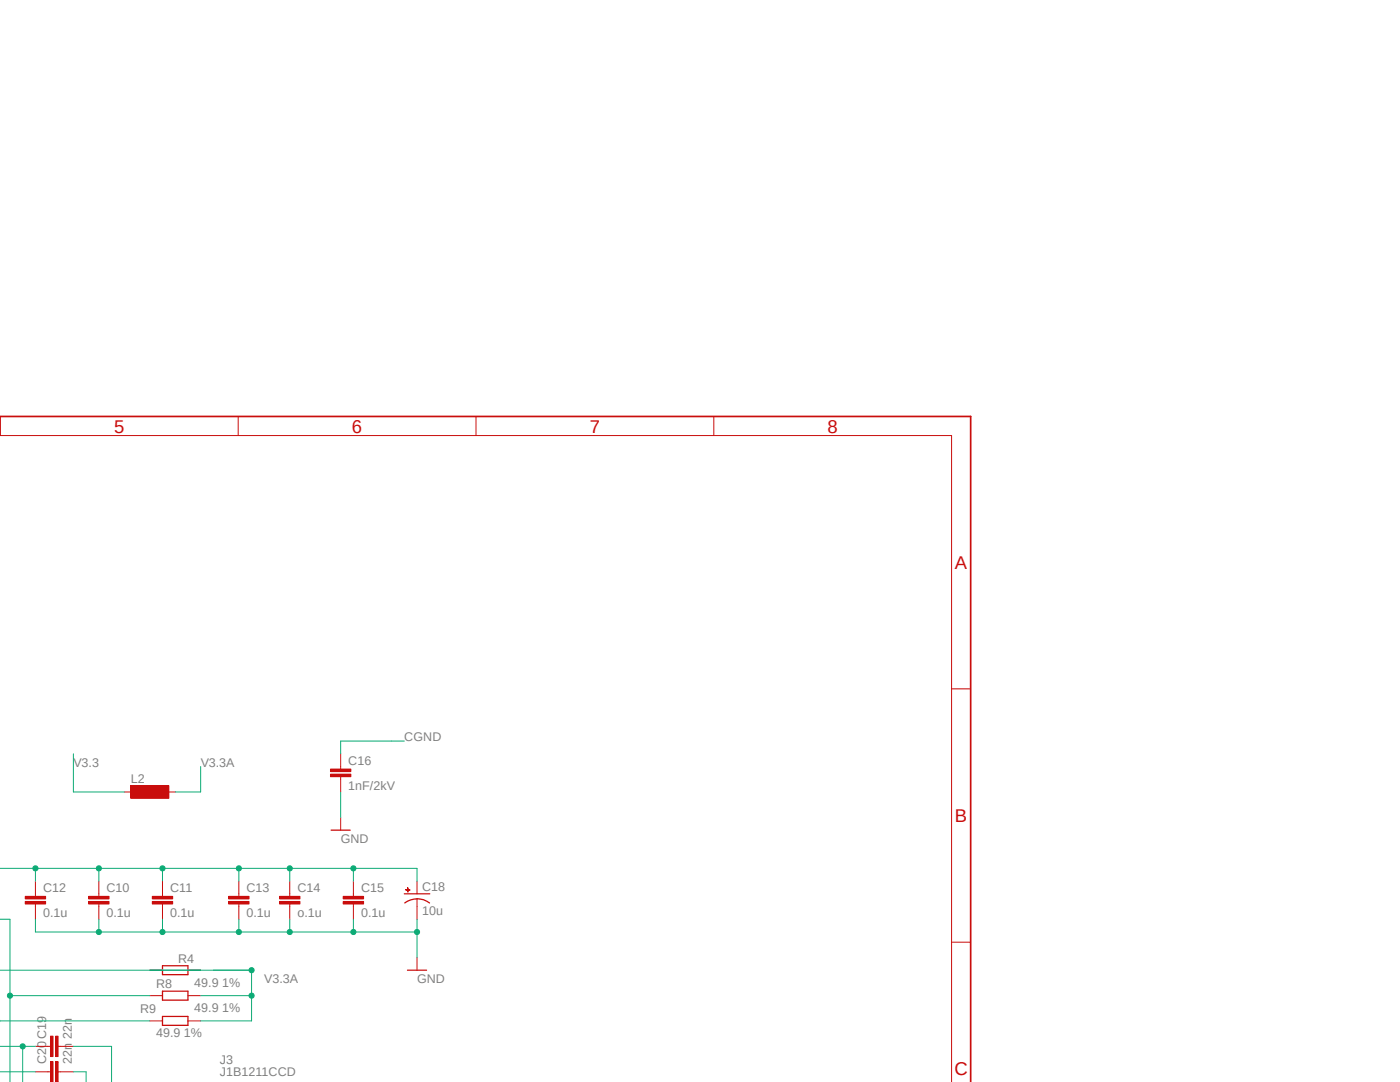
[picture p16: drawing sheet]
<svg xmlns="http://www.w3.org/2000/svg" width="279mm" height="216mm" viewBox="0 0 279 216" stroke-linecap="round" stroke-linejoin="round" font-family="sans-serif">
<defs><g id="words">
<g font-size="3.7" fill="#c90d0c">
<text x="22.8" y="86.3">5</text>
<text x="70.2" y="86.3">6</text>
<text x="117.7" y="86.3">7</text>
<text x="165.1" y="86.3">8</text>
<text x="190.6" y="113.5">A</text>
<text x="190.6" y="164">B</text>
<text x="190.5" y="214.5">C</text>
</g>
<g font-size="2.5" fill="#808080">
<text x="80.7" y="147.9">CGND</text>
<text x="14.6" y="153">V3.3</text>
<text x="40" y="153">V3.3A</text>
<text x="69.5" y="152.6">C16</text>
<text x="26.1" y="156.3">L2</text>
<text x="69.5" y="157.7">1nF/2kV</text>
<text x="68" y="168.2">GND</text>
<text x="8.6" y="178">C12</text>
<text x="21.3" y="178">C10</text>
<text x="33.9" y="178">C11</text>
<text x="49.2" y="178">C13</text>
<text x="59.3" y="178">C14</text>
<text x="72.1" y="178">C15</text>
<text x="84.2" y="177.7">C18</text>
<text x="8.6" y="183.1">0.1u</text>
<text x="21.3" y="183.1">0.1u</text>
<text x="33.9" y="183.1">0.1u</text>
<text x="49.2" y="183.1">0.1u</text>
<text x="59.3" y="183.1">o.1u</text>
<text x="72.1" y="183.1">0.1u</text>
<text x="84.2" y="182.5">10u</text>
<text x="31.2" y="197.1">R8</text>
<text x="35.6" y="192.1">R4</text>
<text x="38.8" y="196.9">49.9 1%</text>
<text x="52.7" y="196.1">V3.3A</text>
<text x="83.2" y="196.1">GND</text>
<text x="27.9" y="202.2">R9</text>
<text x="38.8" y="202">49.9 1%</text>
<text x="14.3" y="207.3" transform="rotate(-90 14.3 207.3)">22n</text>
<text x="31.2" y="207">49.9 1%</text>
<text x="9.2" y="212.3" transform="rotate(-90 9.2 212.3)">C20 C19</text>
<text x="14.3" y="212.3" transform="rotate(-90 14.3 212.3)">22n</text>
<text x="43.9" y="214.8">J1B1211CCD</text>
<text x="43.9" y="212.2">J3</text>
</g>
</g></defs>
<path d="M194.1 82.8l-194.2 130.6M-.1 213.4l3.9 2.5" fill="none" stroke="#fff" stroke-width=".2"/>
<path d="M81.3 193.6h3.8" fill="none" stroke="#c90d0c" stroke-width=".25"/>
<path d="M83.2 191.1v2.5" fill="none" stroke="#c90d0c" stroke-width=".2"/>
<path d="M26.1 156.8h7.6v2.5h-7.6z" fill-rule="evenodd" fill="#c90d0c"/>
<path d="M24.8 158h2.5M26.1 156.8h7.6v2.5h-7.6zM32.4 158h2.6M19.7 178.4v.5M19.7 180.4v.5" fill="none" stroke="#c90d0c" stroke-width=".2"/>
<path d="M17.7 178.9h4.1v.5h-4.1z" fill-rule="evenodd" fill="#c90d0c"/>
<path d="M17.7 178.9h4.1v.5h-4.1z" fill="none" stroke="#c90d0c" stroke-width=".2"/>
<path d="M17.7 179.9h4.1v.5h-4.1z" fill-rule="evenodd" fill="#c90d0c"/>
<path d="M17.7 179.9h4.1v.5h-4.1zM19.7 175.8v2.6M32.4 178.4v.5M19.7 180.9v2.5M32.4 180.4v.5" fill="none" stroke="#c90d0c" stroke-width=".2"/>
<path d="M30.4 178.9h4.1v.5h-4.1z" fill-rule="evenodd" fill="#c90d0c"/>
<path d="M30.4 178.9h4.1v.5h-4.1z" fill="none" stroke="#c90d0c" stroke-width=".2"/>
<path d="M30.4 179.9h4.1v.5h-4.1z" fill-rule="evenodd" fill="#c90d0c"/>
<path d="M7.1 178.4v.5M30.4 179.9h4.1v.5h-4.1zM32.4 175.8v2.6M7.1 180.4v.5M32.4 180.9v2.5" fill="none" stroke="#c90d0c" stroke-width=".2"/>
<path d="M5 178.9h4.1v.5h-4.1z" fill-rule="evenodd" fill="#c90d0c"/>
<path d="M5 178.9h4.1v.5h-4.1z" fill="none" stroke="#c90d0c" stroke-width=".2"/>
<path d="M5 179.9h4.1v.5h-4.1z" fill-rule="evenodd" fill="#c90d0c"/>
<path d="M5 179.9h4.1v.5h-4.1zM7.1 175.8v2.6M47.7 178.4v.5M7.1 180.9v2.5M47.7 180.4v.5" fill="none" stroke="#c90d0c" stroke-width=".2"/>
<path d="M45.6 178.9h4.1v.5h-4.1z" fill-rule="evenodd" fill="#c90d0c"/>
<path d="M45.6 178.9h4.1v.5h-4.1z" fill="none" stroke="#c90d0c" stroke-width=".2"/>
<path d="M45.6 179.9h4.1v.5h-4.1z" fill-rule="evenodd" fill="#c90d0c"/>
<path d="M45.6 179.9h4.1v.5h-4.1zM47.7 175.8v2.6M57.8 178.4v.5M47.7 180.9v2.5M57.8 180.4v.5" fill="none" stroke="#c90d0c" stroke-width=".2"/>
<path d="M55.8 178.9h4.1v.5h-4.1z" fill-rule="evenodd" fill="#c90d0c"/>
<path d="M55.8 178.9h4.1v.5h-4.1z" fill="none" stroke="#c90d0c" stroke-width=".2"/>
<path d="M55.8 179.9h4.1v.5h-4.1z" fill-rule="evenodd" fill="#c90d0c"/>
<path d="M55.8 179.9h4.1v.5h-4.1zM57.8 175.8v2.6M70.5 178.4v.5M57.8 180.9v2.5M70.5 180.4v.5" fill="none" stroke="#c90d0c" stroke-width=".2"/>
<path d="M68.5 178.9h4.1v.5h-4.1z" fill-rule="evenodd" fill="#c90d0c"/>
<path d="M68.5 178.9h4.1v.5h-4.1z" fill="none" stroke="#c90d0c" stroke-width=".2"/>
<path d="M68.5 179.9h4.1v.5h-4.1z" fill-rule="evenodd" fill="#c90d0c"/>
<path d="M68.5 179.9h4.1v.5h-4.1zM70.5 175.8v2.6M83.2 179.4v1.5M29.9 193.6h2.5M29.9 198.7h2.5M37.5 193.6h2.5M37.5 198.7h2.5M70.5 180.9v2.5M29.9 203.7h2.5M37.5 203.7h2.5" fill="none" stroke="#c90d0c" stroke-width=".2"/>
<path d="M80.7 178.4h5.1M83.2 179.3a4 4 0 0 1 2.5 .9M83.2 179.4a4.1 4.1 0 0 0-2.4 .8M32.4 192.7h5.1v1.8h-5.1zM32.4 197.8h5.1v1.8h-5.1zM32.4 202.8h5.1v1.8h-5.1z" fill="none" stroke="#c90d0c" stroke-width=".25"/>
<path d="M81 177.5l.8 .1z" fill-rule="evenodd" fill="#c90d0c"/>
<path d="M81 177.5l.8 .1z" fill="none" stroke="#c90d0c" stroke-width=".2"/>
<path d="M81.4 177.2v.8z" fill-rule="evenodd" fill="#c90d0c"/>
<path d="M68 153v.5M68 155v.5M81.4 177.2v.8zM83.2 175.8v2.6M83.2 180.9v2.5" fill="none" stroke="#c90d0c" stroke-width=".2"/>
<path d="M66 153.5h4v.5h-4z" fill-rule="evenodd" fill="#c90d0c"/>
<path d="M66 153.5h4v.5h-4z" fill="none" stroke="#c90d0c" stroke-width=".2"/>
<path d="M66 154.5h4v.5h-4z" fill-rule="evenodd" fill="#c90d0c"/>
<path d="M66 154.5h4v.5h-4zM68 150.4v2.6M68 155.5v2.5M68 163.1v2.6M9.6 208.8h.5M11.6 208.8h.5" fill="none" stroke="#c90d0c" stroke-width=".2"/>
<path d="M66.1 165.7h3.8" fill="none" stroke="#c90d0c" stroke-width=".25"/>
<path d="M10.1 206.8h.5v4h-.5z" fill-rule="evenodd" fill="#c90d0c"/>
<path d="M10.1 206.8h.5v4h-.5z" fill="none" stroke="#c90d0c" stroke-width=".2"/>
<path d="M11.1 206.8h.5v4h-.5z" fill-rule="evenodd" fill="#c90d0c"/>
<path d="M7.1 208.8h2.5M9.6 213.9h.5M11.1 206.8h.5v4h-.5zM11.6 213.9h.5M12.1 208.8h2.5" fill="none" stroke="#c90d0c" stroke-width=".2"/>
<path d="M10.1 211.8h.5v4.1h-.5z" fill-rule="evenodd" fill="#c90d0c"/>
<path d="M10.1 211.8h.5v4.1h-.5z" fill="none" stroke="#c90d0c" stroke-width=".2"/>
<path d="M11.1 211.8h.5v4.1h-.5z" fill-rule="evenodd" fill="#c90d0c"/>
<path d="M-.1 86.9h190v129M.1 83.1v3.8M47.5 83.1v3.8M95 83.1v3.8M142.5 83.1v3.8M189.9 137.5h3.8M189.9 188h3.8M7.1 213.9h2.5M11.1 211.8h.5v4.1h-.5zM12.1 213.9h2.5" fill="none" stroke="#c90d0c" stroke-width=".2"/>
<path d="M-.1 83.1h193.8v132.8" fill="none" stroke="#c90d0c" stroke-width=".34"/>
<path d="M14.6 150.4v7.6h10.2M80.7 147.9h-12.7v2.5M0 173.3h83.2v2.5M7.1 173.3v2.5" fill="none" stroke="#0dab76" stroke-width=".2"/>
<circle cx="7.1" cy="173.3" r=".51" fill="#0dab76"/>
<g fill="none" stroke="#0dab76" stroke-width=".2">
<path d="M19.7 173.3v2.5"/>
<circle cx="7.1" cy="173.3" r=".51"/>
</g>
<circle cx="19.7" cy="173.3" r=".51" fill="#0dab76"/>
<g fill="none" stroke="#0dab76" stroke-width=".2">
<path d="M32.4 173.3v2.5"/>
<circle cx="19.7" cy="173.3" r=".51"/>
</g>
<circle cx="32.4" cy="173.3" r=".51" fill="#0dab76"/>
<g fill="none" stroke="#0dab76" stroke-width=".2">
<path d="M47.7 173.3v2.5"/>
<circle cx="32.4" cy="173.3" r=".51"/>
</g>
<circle cx="47.7" cy="173.3" r=".51" fill="#0dab76"/>
<g fill="none" stroke="#0dab76" stroke-width=".2">
<path d="M57.8 173.3v2.5"/>
<circle cx="47.7" cy="173.3" r=".51"/>
</g>
<circle cx="57.8" cy="173.3" r=".51" fill="#0dab76"/>
<g fill="none" stroke="#0dab76" stroke-width=".2">
<path d="M70.5 173.3v2.5"/>
<circle cx="57.8" cy="173.3" r=".51"/>
</g>
<circle cx="70.5" cy="173.3" r=".51" fill="#0dab76"/>
<g fill="none" stroke="#0dab76" stroke-width=".2">
<path d="M40 153v5h-5M29.9 193.6h20.3v5.1h-10.2"/>
<circle cx="70.5" cy="173.3" r=".51"/>
</g>
<circle cx="50.2" cy="193.6" r=".51" fill="#0dab76"/>
<g fill="none" stroke="#0dab76" stroke-width=".2">
<path d="M50.2 198.7v5h-10.2"/>
<circle cx="50.2" cy="193.6" r=".51"/>
</g>
<circle cx="50.2" cy="198.7" r=".51" fill="#0dab76"/>
<g fill="none" stroke="#0dab76" stroke-width=".2">
<path d="M7.1 183.4v2.6h76.1v-2.6M70.5 183.4v2.6"/>
<circle cx="50.2" cy="198.7" r=".51"/>
</g>
<circle cx="70.5" cy="186" r=".51" fill="#0dab76"/>
<g fill="none" stroke="#0dab76" stroke-width=".2">
<path d="M57.8 183.4v2.6"/>
<circle cx="70.5" cy="186" r=".51"/>
</g>
<circle cx="57.8" cy="186" r=".51" fill="#0dab76"/>
<g fill="none" stroke="#0dab76" stroke-width=".2">
<path d="M47.7 183.4v2.6"/>
<circle cx="57.8" cy="186" r=".51"/>
</g>
<circle cx="47.7" cy="186" r=".51" fill="#0dab76"/>
<g fill="none" stroke="#0dab76" stroke-width=".2">
<path d="M32.4 183.4v2.6"/>
<circle cx="47.7" cy="186" r=".51"/>
</g>
<circle cx="32.4" cy="186" r=".51" fill="#0dab76"/>
<g fill="none" stroke="#0dab76" stroke-width=".2">
<path d="M19.7 183.4v2.6"/>
<circle cx="32.4" cy="186" r=".51"/>
</g>
<circle cx="19.7" cy="186" r=".51" fill="#0dab76"/>
<g fill="none" stroke="#0dab76" stroke-width=".2">
<path d="M83.2 186v5.1"/>
<circle cx="19.7" cy="186" r=".51"/>
</g>
<circle cx="83.2" cy="186" r=".51" fill="#0dab76"/>
<g fill="none" stroke="#0dab76" stroke-width=".2">
<path d="M68 158v5.1M0 193.6h40M0 183.4h2v32.5M2 198.7h27.9"/>
<circle cx="83.2" cy="186" r=".51"/>
</g>
<circle cx="2" cy="198.7" r=".51" fill="#0dab76"/>
<g fill="none" stroke="#0dab76" stroke-width=".2">
<path d="M-.1 203.7h30M-.1 208.8h7.2M-.1 203.7h.1M0 203.7h-.1M4.5 208.8v7.1"/>
<circle cx="2" cy="198.7" r=".51"/>
</g>
<circle cx="4.5" cy="208.8" r=".51" fill="#0dab76"/>
<g fill="none" stroke="#0dab76" stroke-width=".2">
<path d="M0 213.9h7.1M14.6 213.9h2.6v2M14.6 208.8h7.7v7.1"/>
<circle cx="4.5" cy="208.8" r=".51"/>
</g>
<use href="#words"/>
</svg>
